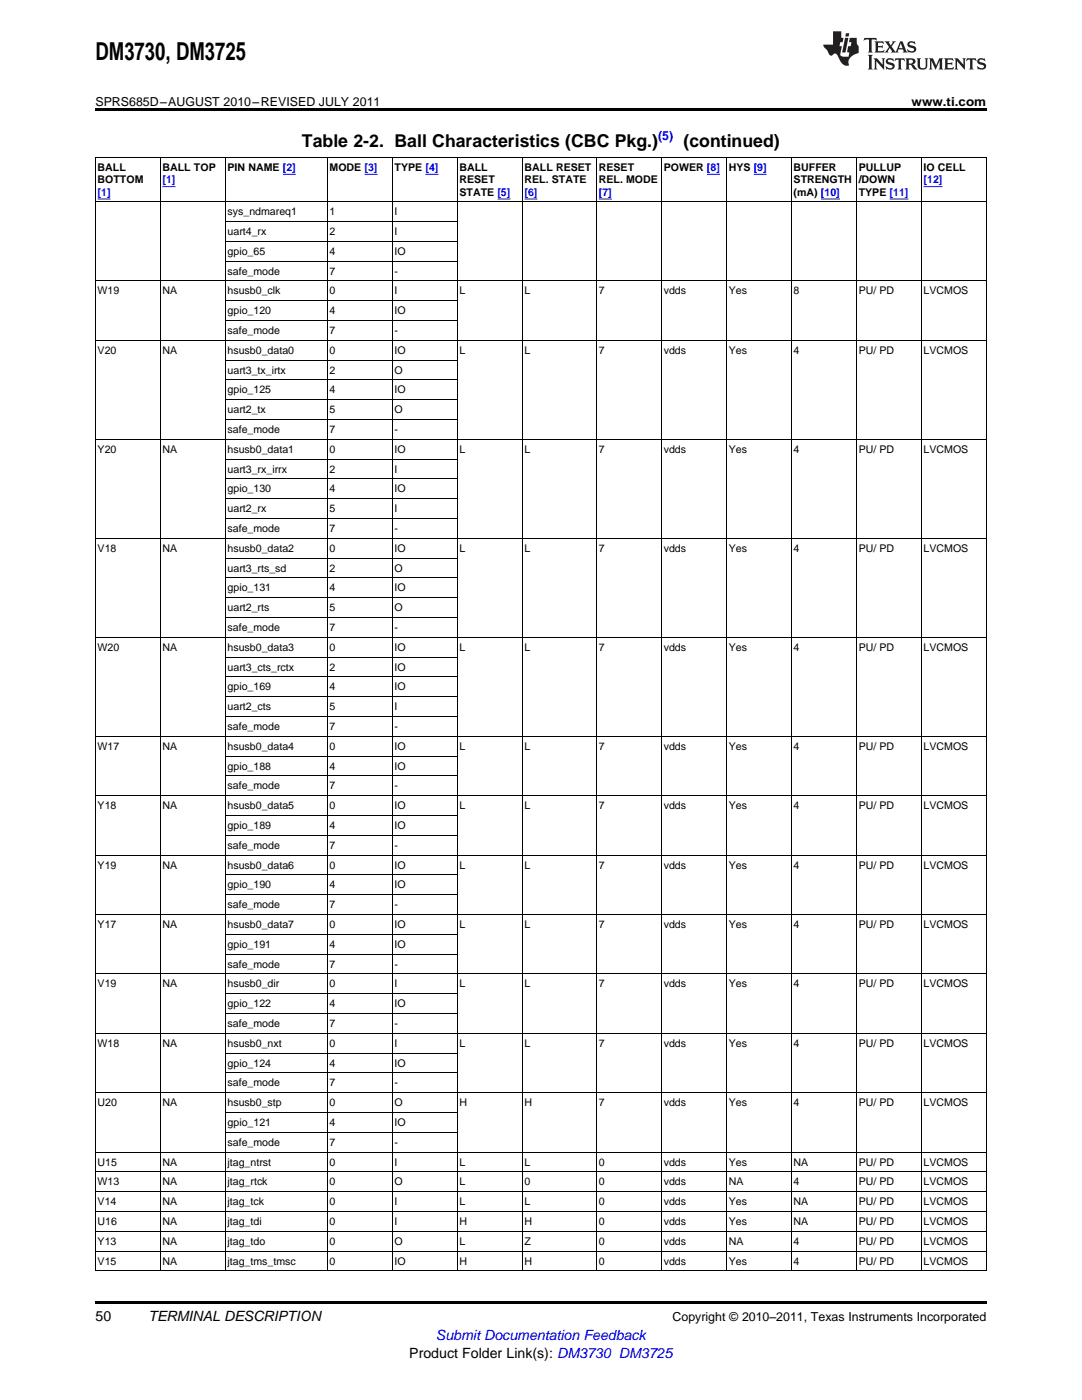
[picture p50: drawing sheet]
<svg xmlns="http://www.w3.org/2000/svg" width="216mm" height="279mm" viewBox="0 0 216 279" stroke-linecap="round" stroke-linejoin="round" font-family="sans-serif">
<defs><g id="words">
<text font-size="4.9" x="19" y="12">DM3730, DM3725</text>
<g font-size="3.5">
<text x="60.3" y="29.3">Table 2-2. Ball Characteristics (CBC Pkg.)</text>
<text x="136.4" y="29.3">(continued)</text>
</g>
<g font-size="2.8">
<text x="19" y="263.6">50</text>
<text x="29.6" y="263.6">TERMINAL DESCRIPTION</text>
<text x="81.7" y="270.9">Product Folder Link(s): DM3730 DM3725</text>
</g>
<text font-size="2.8" fill="#00f" x="87" y="267.4">Submit Documentation Feedback</text>
<g font-size="2.5">
<text x="19" y="21.1">SPRS685D–AUGUST 2010–REVISED JULY 2011</text>
<text x="181.9" y="21.1">www.ti.com</text>
<text x="134.2" y="263.6">Copyright © 2010–2011, Texas Instruments Incorporated</text>
</g>
<text font-size="2.5" fill="#00f" x="131.3" y="27.9">(5)</text>
<g font-size="2.1">
<text x="19.5" y="34.1">BALL</text>
<text x="32.4" y="34.1">BALL TOP</text>
<text x="45.4" y="34.1">PIN NAME [2]</text>
<text x="65.8" y="34.1">MODE [3]</text>
<text x="78.7" y="34.1">TYPE [4]</text>
<text x="91.7" y="34.1">BALL</text>
<text x="104.7" y="34.1">BALL RESET</text>
<text x="119.5" y="34.1">RESET</text>
<text x="132.4" y="34.1">POWER [8]</text>
<text x="145.4" y="34.1">HYS [9]</text>
<text x="158.4" y="34.1">BUFFER</text>
<text x="171.3" y="34.1">PULLUP</text>
<text x="184.3" y="34.1">IO CELL</text>
<text x="19.5" y="36.5">BOTTOM</text>
<text x="91.7" y="36.5">RESET</text>
<text x="91.7" y="39">STATE [5]</text>
<text x="104.7" y="36.5">REL. STATE</text>
<text x="119.5" y="36.5">REL. MODE</text>
<text x="158.4" y="36.5">STRENGTH</text>
<text x="158.4" y="39">(mA) [10]</text>
<text x="171.3" y="36.5">/DOWN</text>
<text x="171.3" y="39">TYPE [11]</text>
<text x="45.4" y="43">sys_ndmareq1</text>
<text x="45.4" y="46.9">uart4_rx</text>
<text x="65.8" y="43">1</text>
<text x="65.8" y="46.9">2</text>
<text x="78.7" y="43">I</text>
<text x="78.7" y="46.9">I</text>
<text x="45.4" y="50.9">gpio_65</text>
<text x="65.8" y="50.9">4</text>
<text x="78.7" y="50.9">IO</text>
<text x="19.5" y="58.8">W19</text>
<text x="32.4" y="58.8">NA</text>
<text x="45.4" y="54.8">safe_mode</text>
<text x="45.4" y="58.8">hsusb0_clk</text>
<text x="65.8" y="54.8">7</text>
<text x="65.8" y="58.8">0</text>
<text x="78.7" y="54.8">-</text>
<text x="78.7" y="58.8">I</text>
<text x="91.7" y="58.8">L</text>
<text x="104.7" y="58.8">L</text>
<text x="119.5" y="58.8">7</text>
<text x="132.4" y="58.8">vdds</text>
<text x="145.4" y="58.8">Yes</text>
<text x="158.4" y="58.8">8</text>
<text x="171.3" y="58.8">PU/ PD</text>
<text x="184.3" y="58.8">LVCMOS</text>
<text x="45.4" y="62.7">gpio_120</text>
<text x="65.8" y="62.7">4</text>
<text x="78.7" y="62.7">IO</text>
<text x="19.5" y="70.6">V20</text>
<text x="32.4" y="70.6">NA</text>
<text x="45.4" y="66.7">safe_mode</text>
<text x="45.4" y="70.6">hsusb0_data0</text>
<text x="65.8" y="66.7">7</text>
<text x="65.8" y="70.6">0</text>
<text x="78.7" y="66.7">-</text>
<text x="78.7" y="70.6">IO</text>
<text x="91.7" y="70.6">L</text>
<text x="104.7" y="70.6">L</text>
<text x="119.5" y="70.6">7</text>
<text x="132.4" y="70.6">vdds</text>
<text x="145.4" y="70.6">Yes</text>
<text x="158.4" y="70.6">4</text>
<text x="171.3" y="70.6">PU/ PD</text>
<text x="184.3" y="70.6">LVCMOS</text>
<text x="45.4" y="74.6">uart3_tx_irtx</text>
<text x="65.8" y="74.6">2</text>
<text x="78.7" y="74.6">O</text>
<text x="45.4" y="78.5">gpio_125</text>
<text x="45.4" y="82.5">uart2_tx</text>
<text x="65.8" y="78.5">4</text>
<text x="65.8" y="82.5">5</text>
<text x="78.7" y="78.5">IO</text>
<text x="78.7" y="82.5">O</text>
<text x="45.4" y="86.4">safe_mode</text>
<text x="65.8" y="86.4">7</text>
<text x="78.7" y="86.4">-</text>
<text x="19.5" y="90.4">Y20</text>
<text x="32.4" y="90.4">NA</text>
<text x="45.4" y="90.4">hsusb0_data1</text>
<text x="45.4" y="94.3">uart3_rx_irrx</text>
<text x="65.8" y="90.4">0</text>
<text x="65.8" y="94.3">2</text>
<text x="78.7" y="90.4">IO</text>
<text x="78.7" y="94.3">I</text>
<text x="91.7" y="90.4">L</text>
<text x="104.7" y="90.4">L</text>
<text x="119.5" y="90.4">7</text>
<text x="132.4" y="90.4">vdds</text>
<text x="145.4" y="90.4">Yes</text>
<text x="158.4" y="90.4">4</text>
<text x="171.3" y="90.4">PU/ PD</text>
<text x="184.3" y="90.4">LVCMOS</text>
<text x="45.4" y="98.3">gpio_130</text>
<text x="65.8" y="98.3">4</text>
<text x="78.7" y="98.3">IO</text>
<text x="45.4" y="102.2">uart2_rx</text>
<text x="45.4" y="106.2">safe_mode</text>
<text x="65.8" y="102.2">5</text>
<text x="65.8" y="106.2">7</text>
<text x="78.7" y="102.2">I</text>
<text x="78.7" y="106.2">-</text>
<text x="19.5" y="110.1">V18</text>
<text x="32.4" y="110.1">NA</text>
<text x="45.4" y="110.1">hsusb0_data2</text>
<text x="65.8" y="110.1">0</text>
<text x="78.7" y="110.1">IO</text>
<text x="91.7" y="110.1">L</text>
<text x="104.7" y="110.1">L</text>
<text x="119.5" y="110.1">7</text>
<text x="132.4" y="110.1">vdds</text>
<text x="145.4" y="110.1">Yes</text>
<text x="158.4" y="110.1">4</text>
<text x="171.3" y="110.1">PU/ PD</text>
<text x="184.3" y="110.1">LVCMOS</text>
<text x="45.4" y="114.1">uart3_rts_sd</text>
<text x="45.4" y="118">gpio_131</text>
<text x="65.8" y="114.1">2</text>
<text x="65.8" y="118">4</text>
<text x="78.7" y="114.1">O</text>
<text x="78.7" y="118">IO</text>
<text x="45.4" y="122">uart2_rts</text>
<text x="45.4" y="125.9">safe_mode</text>
<text x="65.8" y="122">5</text>
<text x="65.8" y="125.9">7</text>
<text x="78.7" y="122">O</text>
<text x="78.7" y="125.9">-</text>
<text x="19.5" y="129.9">W20</text>
<text x="32.4" y="129.9">NA</text>
<text x="45.4" y="129.9">hsusb0_data3</text>
<text x="65.8" y="129.9">0</text>
<text x="78.7" y="129.9">IO</text>
<text x="91.7" y="129.9">L</text>
<text x="104.7" y="129.9">L</text>
<text x="119.5" y="129.9">7</text>
<text x="132.4" y="129.9">vdds</text>
<text x="145.4" y="129.9">Yes</text>
<text x="158.4" y="129.9">4</text>
<text x="171.3" y="129.9">PU/ PD</text>
<text x="184.3" y="129.9">LVCMOS</text>
<text x="45.4" y="133.8">uart3_cts_rctx</text>
<text x="45.4" y="137.8">gpio_169</text>
<text x="65.8" y="133.8">2</text>
<text x="65.8" y="137.8">4</text>
<text x="78.7" y="133.8">IO</text>
<text x="78.7" y="137.8">IO</text>
<text x="45.4" y="141.7">uart2_cts</text>
<text x="65.8" y="141.7">5</text>
<text x="78.7" y="141.7">I</text>
<text x="19.5" y="149.6">W17</text>
<text x="32.4" y="149.6">NA</text>
<text x="45.4" y="145.7">safe_mode</text>
<text x="45.4" y="149.6">hsusb0_data4</text>
<text x="65.8" y="145.7">7</text>
<text x="65.8" y="149.6">0</text>
<text x="78.7" y="145.7">-</text>
<text x="78.7" y="149.6">IO</text>
<text x="91.7" y="149.6">L</text>
<text x="104.7" y="149.6">L</text>
<text x="119.5" y="149.6">7</text>
<text x="132.4" y="149.6">vdds</text>
<text x="145.4" y="149.6">Yes</text>
<text x="158.4" y="149.6">4</text>
<text x="171.3" y="149.6">PU/ PD</text>
<text x="184.3" y="149.6">LVCMOS</text>
<text x="45.4" y="153.6">gpio_188</text>
<text x="65.8" y="153.6">4</text>
<text x="78.7" y="153.6">IO</text>
<text x="19.5" y="161.5">Y18</text>
<text x="32.4" y="161.5">NA</text>
<text x="45.4" y="157.6">safe_mode</text>
<text x="45.4" y="161.5">hsusb0_data5</text>
<text x="65.8" y="157.6">7</text>
<text x="65.8" y="161.5">0</text>
<text x="78.7" y="157.6">-</text>
<text x="78.7" y="161.5">IO</text>
<text x="91.7" y="161.5">L</text>
<text x="104.7" y="161.5">L</text>
<text x="119.5" y="161.5">7</text>
<text x="132.4" y="161.5">vdds</text>
<text x="145.4" y="161.5">Yes</text>
<text x="158.4" y="161.5">4</text>
<text x="171.3" y="161.5">PU/ PD</text>
<text x="184.3" y="161.5">LVCMOS</text>
<text x="45.4" y="165.5">gpio_189</text>
<text x="65.8" y="165.5">4</text>
<text x="78.7" y="165.5">IO</text>
<text x="19.5" y="173.4">Y19</text>
<text x="32.4" y="173.4">NA</text>
<text x="45.4" y="169.4">safe_mode</text>
<text x="45.4" y="173.4">hsusb0_data6</text>
<text x="65.8" y="169.4">7</text>
<text x="65.8" y="173.4">0</text>
<text x="78.7" y="169.4">-</text>
<text x="78.7" y="173.4">IO</text>
<text x="91.7" y="173.4">L</text>
<text x="104.7" y="173.4">L</text>
<text x="119.5" y="173.4">7</text>
<text x="132.4" y="173.4">vdds</text>
<text x="145.4" y="173.4">Yes</text>
<text x="158.4" y="173.4">4</text>
<text x="171.3" y="173.4">PU/ PD</text>
<text x="184.3" y="173.4">LVCMOS</text>
<text x="45.4" y="177.3">gpio_190</text>
<text x="65.8" y="177.3">4</text>
<text x="78.7" y="177.3">IO</text>
<text x="19.5" y="185.2">Y17</text>
<text x="32.4" y="185.2">NA</text>
<text x="45.4" y="181.3">safe_mode</text>
<text x="45.4" y="185.2">hsusb0_data7</text>
<text x="65.8" y="181.3">7</text>
<text x="65.8" y="185.2">0</text>
<text x="78.7" y="181.3">-</text>
<text x="78.7" y="185.2">IO</text>
<text x="91.7" y="185.2">L</text>
<text x="104.7" y="185.2">L</text>
<text x="119.5" y="185.2">7</text>
<text x="132.4" y="185.2">vdds</text>
<text x="145.4" y="185.2">Yes</text>
<text x="158.4" y="185.2">4</text>
<text x="171.3" y="185.2">PU/ PD</text>
<text x="184.3" y="185.2">LVCMOS</text>
<text x="45.4" y="189.2">gpio_191</text>
<text x="65.8" y="189.2">4</text>
<text x="78.7" y="189.2">IO</text>
<text x="19.5" y="197.1">V19</text>
<text x="32.4" y="197.1">NA</text>
<text x="45.4" y="193.1">safe_mode</text>
<text x="45.4" y="197.1">hsusb0_dir</text>
<text x="65.8" y="193.1">7</text>
<text x="65.8" y="197.1">0</text>
<text x="78.7" y="193.1">-</text>
<text x="78.7" y="197.1">I</text>
<text x="91.7" y="197.1">L</text>
<text x="104.7" y="197.1">L</text>
<text x="119.5" y="197.1">7</text>
<text x="132.4" y="197.1">vdds</text>
<text x="145.4" y="197.1">Yes</text>
<text x="158.4" y="197.1">4</text>
<text x="171.3" y="197.1">PU/ PD</text>
<text x="184.3" y="197.1">LVCMOS</text>
<text x="45.4" y="201">gpio_122</text>
<text x="65.8" y="201">4</text>
<text x="78.7" y="201">IO</text>
<text x="19.5" y="208.9">W18</text>
<text x="32.4" y="208.9">NA</text>
<text x="45.4" y="205">safe_mode</text>
<text x="45.4" y="208.9">hsusb0_nxt</text>
<text x="65.8" y="205">7</text>
<text x="65.8" y="208.9">0</text>
<text x="78.7" y="205">-</text>
<text x="78.7" y="208.9">I</text>
<text x="91.7" y="208.9">L</text>
<text x="104.7" y="208.9">L</text>
<text x="119.5" y="208.9">7</text>
<text x="132.4" y="208.9">vdds</text>
<text x="145.4" y="208.9">Yes</text>
<text x="158.4" y="208.9">4</text>
<text x="171.3" y="208.9">PU/ PD</text>
<text x="184.3" y="208.9">LVCMOS</text>
<text x="45.4" y="212.9">gpio_124</text>
<text x="65.8" y="212.9">4</text>
<text x="78.7" y="212.9">IO</text>
<text x="19.5" y="220.8">U20</text>
<text x="32.4" y="220.8">NA</text>
<text x="45.4" y="216.8">safe_mode</text>
<text x="45.4" y="220.8">hsusb0_stp</text>
<text x="65.8" y="216.8">7</text>
<text x="65.8" y="220.8">0</text>
<text x="78.7" y="216.8">-</text>
<text x="78.7" y="220.8">O</text>
<text x="91.7" y="220.8">H</text>
<text x="104.7" y="220.8">H</text>
<text x="119.5" y="220.8">7</text>
<text x="132.4" y="220.8">vdds</text>
<text x="145.4" y="220.8">Yes</text>
<text x="158.4" y="220.8">4</text>
<text x="171.3" y="220.8">PU/ PD</text>
<text x="184.3" y="220.8">LVCMOS</text>
<text x="45.4" y="224.7">gpio_121</text>
<text x="65.8" y="224.7">4</text>
<text x="78.7" y="224.7">IO</text>
<text x="19.5" y="232.6">U15</text>
<text x="32.4" y="232.6">NA</text>
<text x="45.4" y="228.7">safe_mode</text>
<text x="45.4" y="232.6">jtag_ntrst</text>
<text x="65.8" y="228.7">7</text>
<text x="65.8" y="232.6">0</text>
<text x="78.7" y="228.7">-</text>
<text x="78.7" y="232.6">I</text>
<text x="91.7" y="232.6">L</text>
<text x="104.7" y="232.6">L</text>
<text x="119.5" y="232.6">0</text>
<text x="132.4" y="232.6">vdds</text>
<text x="145.4" y="232.6">Yes</text>
<text x="158.4" y="232.6">NA</text>
<text x="171.3" y="232.6">PU/ PD</text>
<text x="184.3" y="232.6">LVCMOS</text>
<text x="19.5" y="236.6">W13</text>
<text x="32.4" y="236.6">NA</text>
<text x="45.4" y="236.6">jtag_rtck</text>
<text x="65.8" y="236.6">0</text>
<text x="78.7" y="236.6">O</text>
<text x="91.7" y="236.6">L</text>
<text x="104.7" y="236.6">0</text>
<text x="119.5" y="236.6">0</text>
<text x="132.4" y="236.6">vdds</text>
<text x="145.4" y="236.6">NA</text>
<text x="158.4" y="236.6">4</text>
<text x="171.3" y="236.6">PU/ PD</text>
<text x="184.3" y="236.6">LVCMOS</text>
<text x="19.5" y="240.5">V14</text>
<text x="19.5" y="244.5">U16</text>
<text x="32.4" y="240.5">NA</text>
<text x="32.4" y="244.5">NA</text>
<text x="45.4" y="240.5">jtag_tck</text>
<text x="45.4" y="244.5">jtag_tdi</text>
<text x="65.8" y="240.5">0</text>
<text x="65.8" y="244.5">0</text>
<text x="78.7" y="240.5">I</text>
<text x="78.7" y="244.5">I</text>
<text x="91.7" y="240.5">L</text>
<text x="91.7" y="244.5">H</text>
<text x="104.7" y="240.5">L</text>
<text x="104.7" y="244.5">H</text>
<text x="119.5" y="240.5">0</text>
<text x="119.5" y="244.5">0</text>
<text x="132.4" y="240.5">vdds</text>
<text x="132.4" y="244.5">vdds</text>
<text x="145.4" y="240.5">Yes</text>
<text x="145.4" y="244.5">Yes</text>
<text x="158.4" y="240.5">NA</text>
<text x="158.4" y="244.5">NA</text>
<text x="171.3" y="240.5">PU/ PD</text>
<text x="171.3" y="244.5">PU/ PD</text>
<text x="184.3" y="240.5">LVCMOS</text>
<text x="184.3" y="244.5">LVCMOS</text>
<text x="19.5" y="248.4">Y13</text>
<text x="32.4" y="248.4">NA</text>
<text x="45.4" y="248.4">jtag_tdo</text>
<text x="65.8" y="248.4">0</text>
<text x="78.7" y="248.4">O</text>
<text x="91.7" y="248.4">L</text>
<text x="104.7" y="248.4">Z</text>
<text x="119.5" y="248.4">0</text>
<text x="132.4" y="248.4">vdds</text>
<text x="145.4" y="248.4">NA</text>
<text x="158.4" y="248.4">4</text>
<text x="171.3" y="248.4">PU/ PD</text>
<text x="184.3" y="248.4">LVCMOS</text>
<text x="19.5" y="252.4">V15</text>
<text x="32.4" y="252.4">NA</text>
<text x="45.4" y="252.4">jtag_tms_tmsc</text>
<text x="65.8" y="252.4">0</text>
<text x="78.7" y="252.4">IO</text>
<text x="91.7" y="252.4">H</text>
<text x="104.7" y="252.4">H</text>
<text x="119.5" y="252.4">0</text>
<text x="132.4" y="252.4">vdds</text>
<text x="145.4" y="252.4">Yes</text>
<text x="158.4" y="252.4">4</text>
<text x="171.3" y="252.4">PU/ PD</text>
<text x="184.3" y="252.4">LVCMOS</text>
</g>
<g font-size="2.1" fill="#00f">
<text x="19.5" y="39">[1]</text>
<text x="32.4" y="36.5">[1]</text>
<text x="104.7" y="39">[6]</text>
<text x="119.5" y="39">[7]</text>
<text x="184.3" y="36.5">[12]</text>
</g>
</g></defs>
<g fill="#231f20">
<path d="M172.5 7.6l-.1 .5 .4-.2h.6v.1v2.1l-.2 .4h.9l-.2-.4v-2.1l.1-.1h.5l.5 .2-.2-.5zM174.5 8.3l.2 .3v1.5l-.2 .4h1.8l.2-.6a1.04 1.04 0 0 1-1.3 .2v-.7h.6l.3 .2v-.6l-.3 .2h-.6v-.6l.8-.1 .4 .3-.2-.5zM176.5 8.3l.9 1.1-.9 1.1h.8l-.2-.2 .4-.7 .5 .7-.2 .2h1.5l-.2-.2 .2-.4h.9l.1 .4-.2 .2h1l-.3-.3-.7-1.9h-.5l-.9 2-.8-1 .9-1h-.8l.1 .3-.4 .5-.3-.6 .1-.2zM179.7 8.6l.4 1h-.7zM181.3 8.4a.63 .63 0 0 0-.2 .7 .63 .63 0 0 0 .6 .4l.6 .2 .1 .2a.75 .75 0 0 1-.7 .4 .75 .75 0 0 1-.6-.5l.1 .7 .1-.1a1.11 1.11 0 0 0 1.5-.6 1.13 1.13 0 0 0-1.2-.8l-.1-.4a1.04 1.04 0 0 1 1.2 .2l-.2-.5-.2 .1-.4-.2zM173.2 10.9l.2 .4v2.2l-.2 .4h1l-.3-.4v-2.2l.3-.4zM174.3 11.6l.3 .4v1.5l-.3 .4h.8l-.2-.4v-1.3l1.5 1.7v-1.9l.2-.4h-.7l.2 .4v.9l-1.1-1.3zM177 11.8a.62 .62 0 0 0-.2 .7 .62 .62 0 0 0 .6 .4l.6 .1 .1 .3a.76 .76 0 0 1-.7 .3 .76 .76 0 0 1-.7-.4l.2 .7 .1-.1a1.11 1.11 0 0 0 1.5-.6 1.13 1.13 0 0 0-1.2-.8l-.1-.4a1.04 1.04 0 0 1 1.2 .2l-.2-.6-.2 .1-.5-.1zM178.7 11.6l-.2 .6a.61 .61 0 0 1 .8-.3v1.6l-.2 .4h.9l-.2-.4v-1.6a.63 .63 0 0 1 .7 .3l-.1-.6zM180.6 11.6l.3 .4v1.5l-.3 .4h1l-.2-.2-.1-.8 .6 .2a.76 .76 0 0 0 1.2 .7l-1-1a.58 .58 0 0 0 .6-.5 .58 .58 0 0 0-.5-.6zM181.4 11.9h.1a.45 .45 0 0 1 .5 .1 .45 .45 0 0 1 .1 .5l-.8 .2zM182.9 11.6l.2 .2a2.17 2.17 0 0 0 .3 1.9 .99 .99 0 0 0 1.6-.6v-1.1l.2-.4h-.7l.2 .2a1.92 1.92 0 0 1-.2 1.8 .6 .6 0 0 1-.9-.5v-1.1l.2-.4zM185.4 11.6l.2 .4v1.5l-.2 .4h.7l-.2-.4v-1.4l.8 1.8 .8-1.8v1.4l-.2 .4h.9l-.2-.4v-1.5l.2-.4h-.8l-.6 1.5-.6-1.5zM188.4 11.6l.2 .4v1.5l-.2 .4h1.8l.1-.6a1.04 1.04 0 0 1-1.2 .1v-.6h.5l.4 .2v-.6l-.4 .2h-.5v-.7h.8l.3 .3-.1-.6zM190.5 11.6l.2 .4v1.5l-.2 .4h.7l-.2-.4v-1.3l1.5 1.7v-1.9l.2-.4h-.7l.2 .4v.9l-1.1-1.3zM192.9 11.6l-.1 .6a.61 .61 0 0 1 .7-.3l.1 1.6-.3 .4h1l-.3-.4 .1-1.6a.63 .63 0 0 1 .7 .3l-.1-.6zM195.2 11.8a.62 .62 0 0 0-.2 .7 .62 .62 0 0 0 .6 .4l.6 .1 .1 .3a.76 .76 0 0 1-.7 .3 .76 .76 0 0 1-.6-.4l.1 .7 .1-.1a1.11 1.11 0 0 0 1.6-.6 1.13 1.13 0 0 0-1.3-.8l-.1-.4a1.04 1.04 0 0 1 1.2 .2l-.1-.6-.2 .1-.5-.1z"/>
<path d="M166.2 6.3v2.6h-1.9v.4l.8 .9a.91 .91 0 0 0 1 .8 .56 .56 0 0 1 .5-.3 .56 .56 0 0 1 .5 .3l.4 .8a1.53 1.53 0 0 0 1.9 1.2 1.54 1.54 0 0 1 1-2.1l.9-.3v-1.4a1.52 1.52 0 0 1-.4-1.6h-1.3l-.2 .8h.5l-.2 .8h-.5l-.1 1v.2l.4 .1-.2 .8a1.93 1.93 0 0 1-1.6-.3l.3-1.8h-.5l.2-.8h.4l.2-.8h-.4v-1.3zM168.6 7.6l-.6 2.9h.7l.6-2.9zM168.8 6.6l-.1 .7h.6l.2-.7z"/>
</g>
<path d="M19 21.6h177.8v.6h-177.8zM19 259.7h177.8v.5h-177.8z" fill="#000"/>
<g fill="none" stroke="#000" stroke-width=".2">
<path d="M32 31.4v222.2M45 31.4v222.2M65.3 31.4v222.2M78.3 31.4v222.2M91.2 31.4v222.2M104.2 31.4v222.2M119 31.4v222.2M132 31.4v222.2M145 31.4v222.2M157.9 31.4v222.2M170.9 31.4v222.2M183.9 31.4v222.2"/>
<path d="M196.8 31.4h-177.7v222.2M196.8 31.4v222.2M19 56.1h177.8M19 40.3h177.8M45 52.1h46.3M45 48.2h46.3M45 44.2h46.3M19 67.9h177.8M45 79.8h46.3M45 75.8h46.3M45 71.9h46.3M45 64h46.3"/>
<path d="M45 60h46.3M19 87.7h177.8M45 99.5h46.3M45 95.6h46.3M45 91.6h46.3M45 83.7h46.3M19 107.4h177.8M45 119.3h46.3M45 115.3h46.3M45 111.4h46.3M45 103.5h46.3M19 127.2h177.8"/>
<path d="M45 139h46.3M45 135.1h46.3M45 131.1h46.3M45 123.2h46.3M19 158.8h177.8M19 146.9h177.8M45 154.9h46.3M45 150.9h46.3M45 143h46.3M19 170.7h177.8M45 178.6h46.3M45 174.6h46.3"/>
<path d="M45 166.7h46.3M45 162.8h46.3M19 194.4h177.8M19 182.5h177.8M45 198.3h46.3M45 190.4h46.3M45 186.5h46.3M19 218.1h177.8M19 206.2h177.8M45 214.1h46.3M45 210.2h46.3M45 202.3h46.3"/>
<path d="M19 237.8h177.8M19 233.9h177.8M19 229.9h177.8M45 226h46.3M45 222h46.3M19 253.6h177.8M19 249.7h177.8M19 245.7h177.8M19 241.8h177.8"/>
</g>
<g fill="none" stroke="#00f" stroke-width=".2">
<path d="M19.5 39.7h2.6M32.4 37.3h2.6M56.4 34.8h2.6M72.7 34.8h2.6M84.9 34.8h2.6M99.3 39.7h2.5M104.7 39.7h2.6M119.5 39.7h2.6M141.1 34.8h2.6M150.4 34.8h2.6M163.8 39.7h3.8M177.5 39.7h3.8"/>
<path d="M184.3 37.3h3.8"/>
</g>
<use href="#words"/>
</svg>
